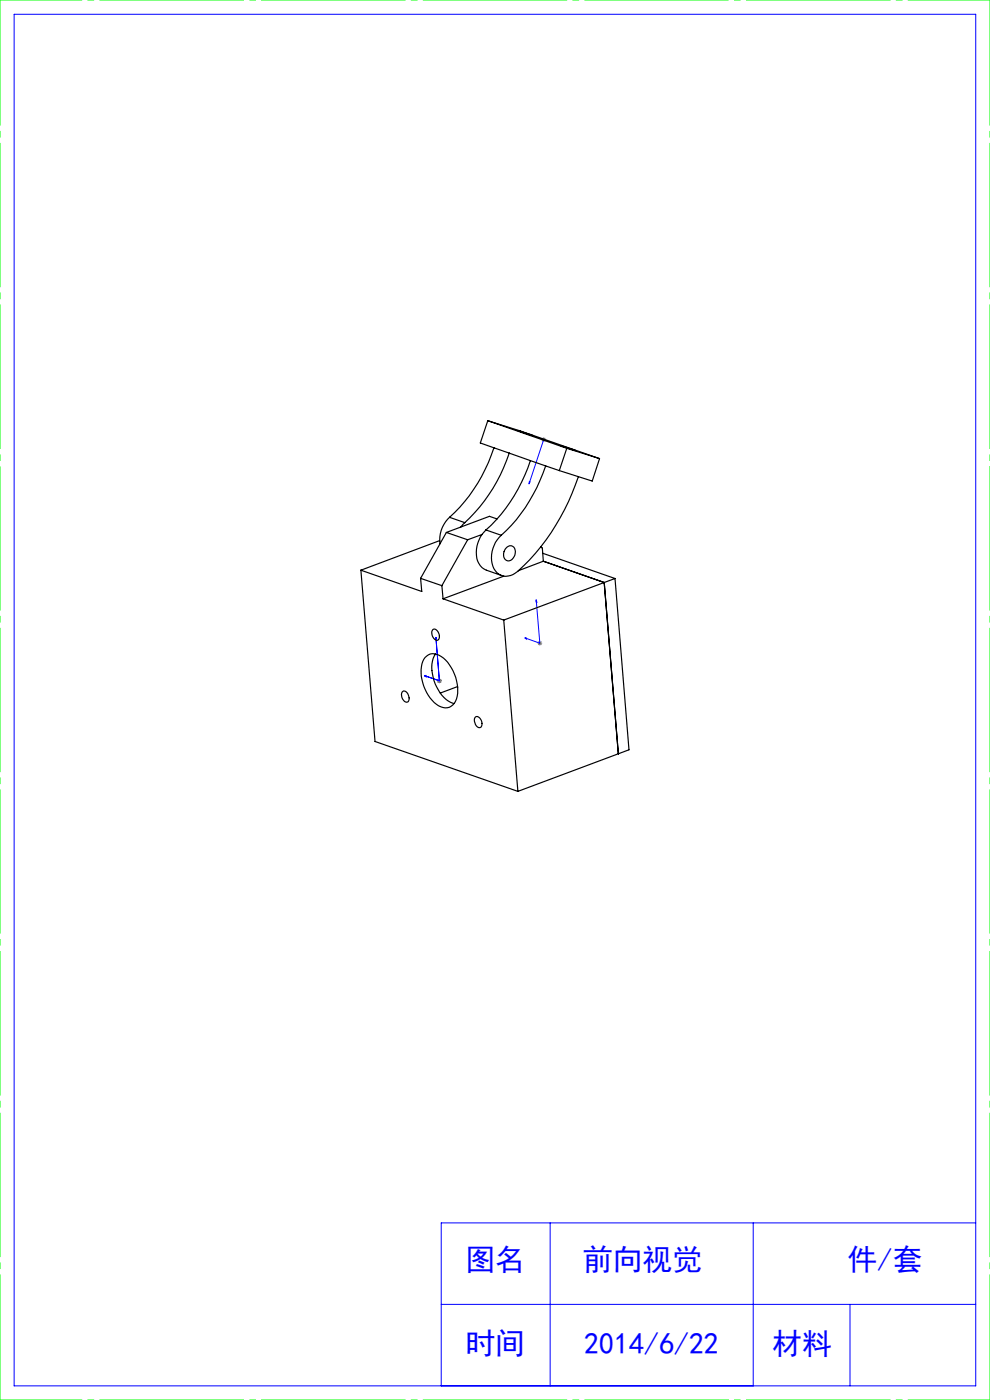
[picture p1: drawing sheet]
<svg xmlns="http://www.w3.org/2000/svg" width="210mm" height="297mm" viewBox="0 0 210 297" stroke-linecap="round" stroke-linejoin="round" font-family="sans-serif">
<defs><g id="words">
<g font-size="6.3" fill="#00f">
<text x="98.7" y="269.5">图名</text>
<text x="123.6" y="269.5">前向视觉</text>
<text x="179.8" y="269.5">件/套</text>
<text x="98.7" y="287.3">时间</text>
<text x="123.9" y="287.3">2014/6/22</text>
<text x="163.8" y="287.3">材料</text>
</g>
</g></defs>
<g fill="none" stroke="#00f" stroke-width=".21">
<path d="M3 3h204v291h-204zM112.1 92.1h.4l-.1 .3zM112.1 92.1l3.2 1.2-3.1 9.4M112.3 102.2h.1l-.2 .5zM92.5 135.2l.1 .5-.2-.1zM92.5 135.2l.7 9.2-3.2-1.1M111.3 135.3h.3l.1 .3zM113.7 127.2l.2 .5h-.2zM113.7 127.2l.8 9.3-3.2-1.2M90 143.3h.3v.2zM116.7 259.4v34.6M159.8 259.4v34.6"/>
<path d="M207 259.4h-113.4v34.6M93.6 276.7h113.4M180.3 276.7v17.3"/>
</g>
<path d="M114.8 93.3h1M115 92.9l.7 .7M115.3 92.8v1M115.7 92.9l-.7 .7M114 136.5h1M114.2 136.1l.7 .7M114.5 136v.9M114.9 136.1l-.7 .7M92.7 144.4h1M92.9 144.1l.7 .7M93.2 143.9v1M93.6 144.1l-.7 .7" fill="none" stroke="#808080" stroke-width=".21"/>
<path d="M0 0h210M0 297h210" fill="none" stroke="#0f0" stroke-width=".21" stroke-dasharray="30.5 1.3 1.3 1.3" stroke-dashoffset="13.1"/>
<path d="M210 0v297M0 297v-297" fill="none" stroke="#0f0" stroke-width=".21" stroke-dasharray="30.5 1.3 1.3 1.3" stroke-dashoffset="3.9"/>
<path d="M90 143.3l.3 .2v-.2zM92.5 135.2l-.1 .4 .2 .1zM112.1 92.1h.4l-.1 .3zM112.3 102.2h.1l-.2 .5zM111.3 135.3l.4 .3-.1-.3zM113.7 127.2v.5h.2zM90 143.3l.3 .2v-.2zM92.5 135.2l-.1 .4 .2 .1z" fill="#00f"/>
<g fill="none" stroke="#000" stroke-width=".25">
<path d="M103.5 89.2l-1.6 4.8 2.9 1M103.5 89.2l16.7 5.9M103.5 89.2l6.9 2.2 16.8 5.9M104.8 95a33.9 33.9 0 0 1-9.4 14.7M104.8 95l3.2 1.1M108 96.1a34.8 34.8 0 0 1-9.4 14.8M108 96.1l4.5 1.6M109.9 91.4l3.2 1zM112.5 97.7a34.1 34.1 0 0 1-9.4 14.7M112.5 97.7l3.2 1.1M115.7 98.8a35 35 0 0 1-9.4 14.8M115.7 98.8l2.9 1"/>
<path d="M119 94.5l3.1 1.1zM120.2 95.1l-1.6 4.7M120.2 95.1l7 2.2M127.2 97.3l-1.6 4.8-7-2.3M93.3 114.7l-16.7 6.3M94.7 113l-5.5 9.7M94.7 113l4.5 1.5M95.4 109.7a6.4 6.4 0 0 0-2.1 5.7M95.4 109.7l3.2 1.2M98.6 110.9l-.8 .9M99.2 114.5l-5.5 9.7M102.3 113.4l-3.1 1.1"/>
<path d="M103.1 112.4a6.3 6.3 0 0 0-1.5 7.1 2.89 2.89 0 0 0 1.6 1.5l3.2 1.1M103.1 112.4l3.2 1.2M105.4 110.1l-1.6-.6-9.1 3.5M107.6 116.1a1.11 1.11 0 0 1 1.4-.1 1.11 1.11 0 0 1 .3 1.4 1.42 1.42 0 0 1-2.1 1.3 1.92 1.92 0 0 1 .4-2.6zM114.7 116l.3 .3 .3 2.8M115.1 117.4l15.4 5.3M115.3 119.1l12.9 4.5M115.3 119.1l-5.3 2M122.7 101.1a45.6 45.6 0 0 1-13.4 20.5 3 3 0 0 1-4.9-2 6.5 6.5 0 0 1 1.9-6M76.6 121l3 36.3 30.3 10.6M76.6 121l12.9 4.5-.3-2.8M89.2 122.7l4.5 1.5"/>
<path d="M90.2 139.5a2.41 2.41 0 0 1 3.4-.2 9 9 0 0 1 3.2 9 2.48 2.48 0 0 1-4.2 1.1 8.9 8.9 0 0 1-2.9-9.1zM91.9 133.5a1.31 1.31 0 0 1 1.3 1.7 .61 .61 0 0 1-.5 .7 .61 .61 0 0 1-.7-.5l-.3-.5-.1-.7zM92.4 138.7a6.2 6.2 0 0 0-.4 5.6 7.1 7.1 0 0 0 4.3 5M93.7 124.2l.3 2.8M94 127l12.9 4.5M106.9 131.5l3 36.4M106.9 122.2l-12.9 4.8M128.2 123.6l3 36.3M128.2 123.6l-21.3 7.9M130.5 122.7l-2.3 .9M130.5 122.7l2.9 36.4-2.2 .8M85.3 146.8a.77 .77 0 0 1 .9-.1 .77 .77 0 0 1 .4 .7l.2 .7a.65 .65 0 0 1-.4 .8 .65 .65 0 0 1-.8-.3l-.4-.9z"/>
<path d="M97 145.7l-3.6 1.3M100.9 152.1a1.28 1.28 0 0 1 1.3 1.7 .62 .62 0 0 1-.5 .6 .62 .62 0 0 1-.7-.4l-.4-1.3zM131.2 159.9l-21.3 8"/>
</g>
<use href="#words"/>
</svg>
